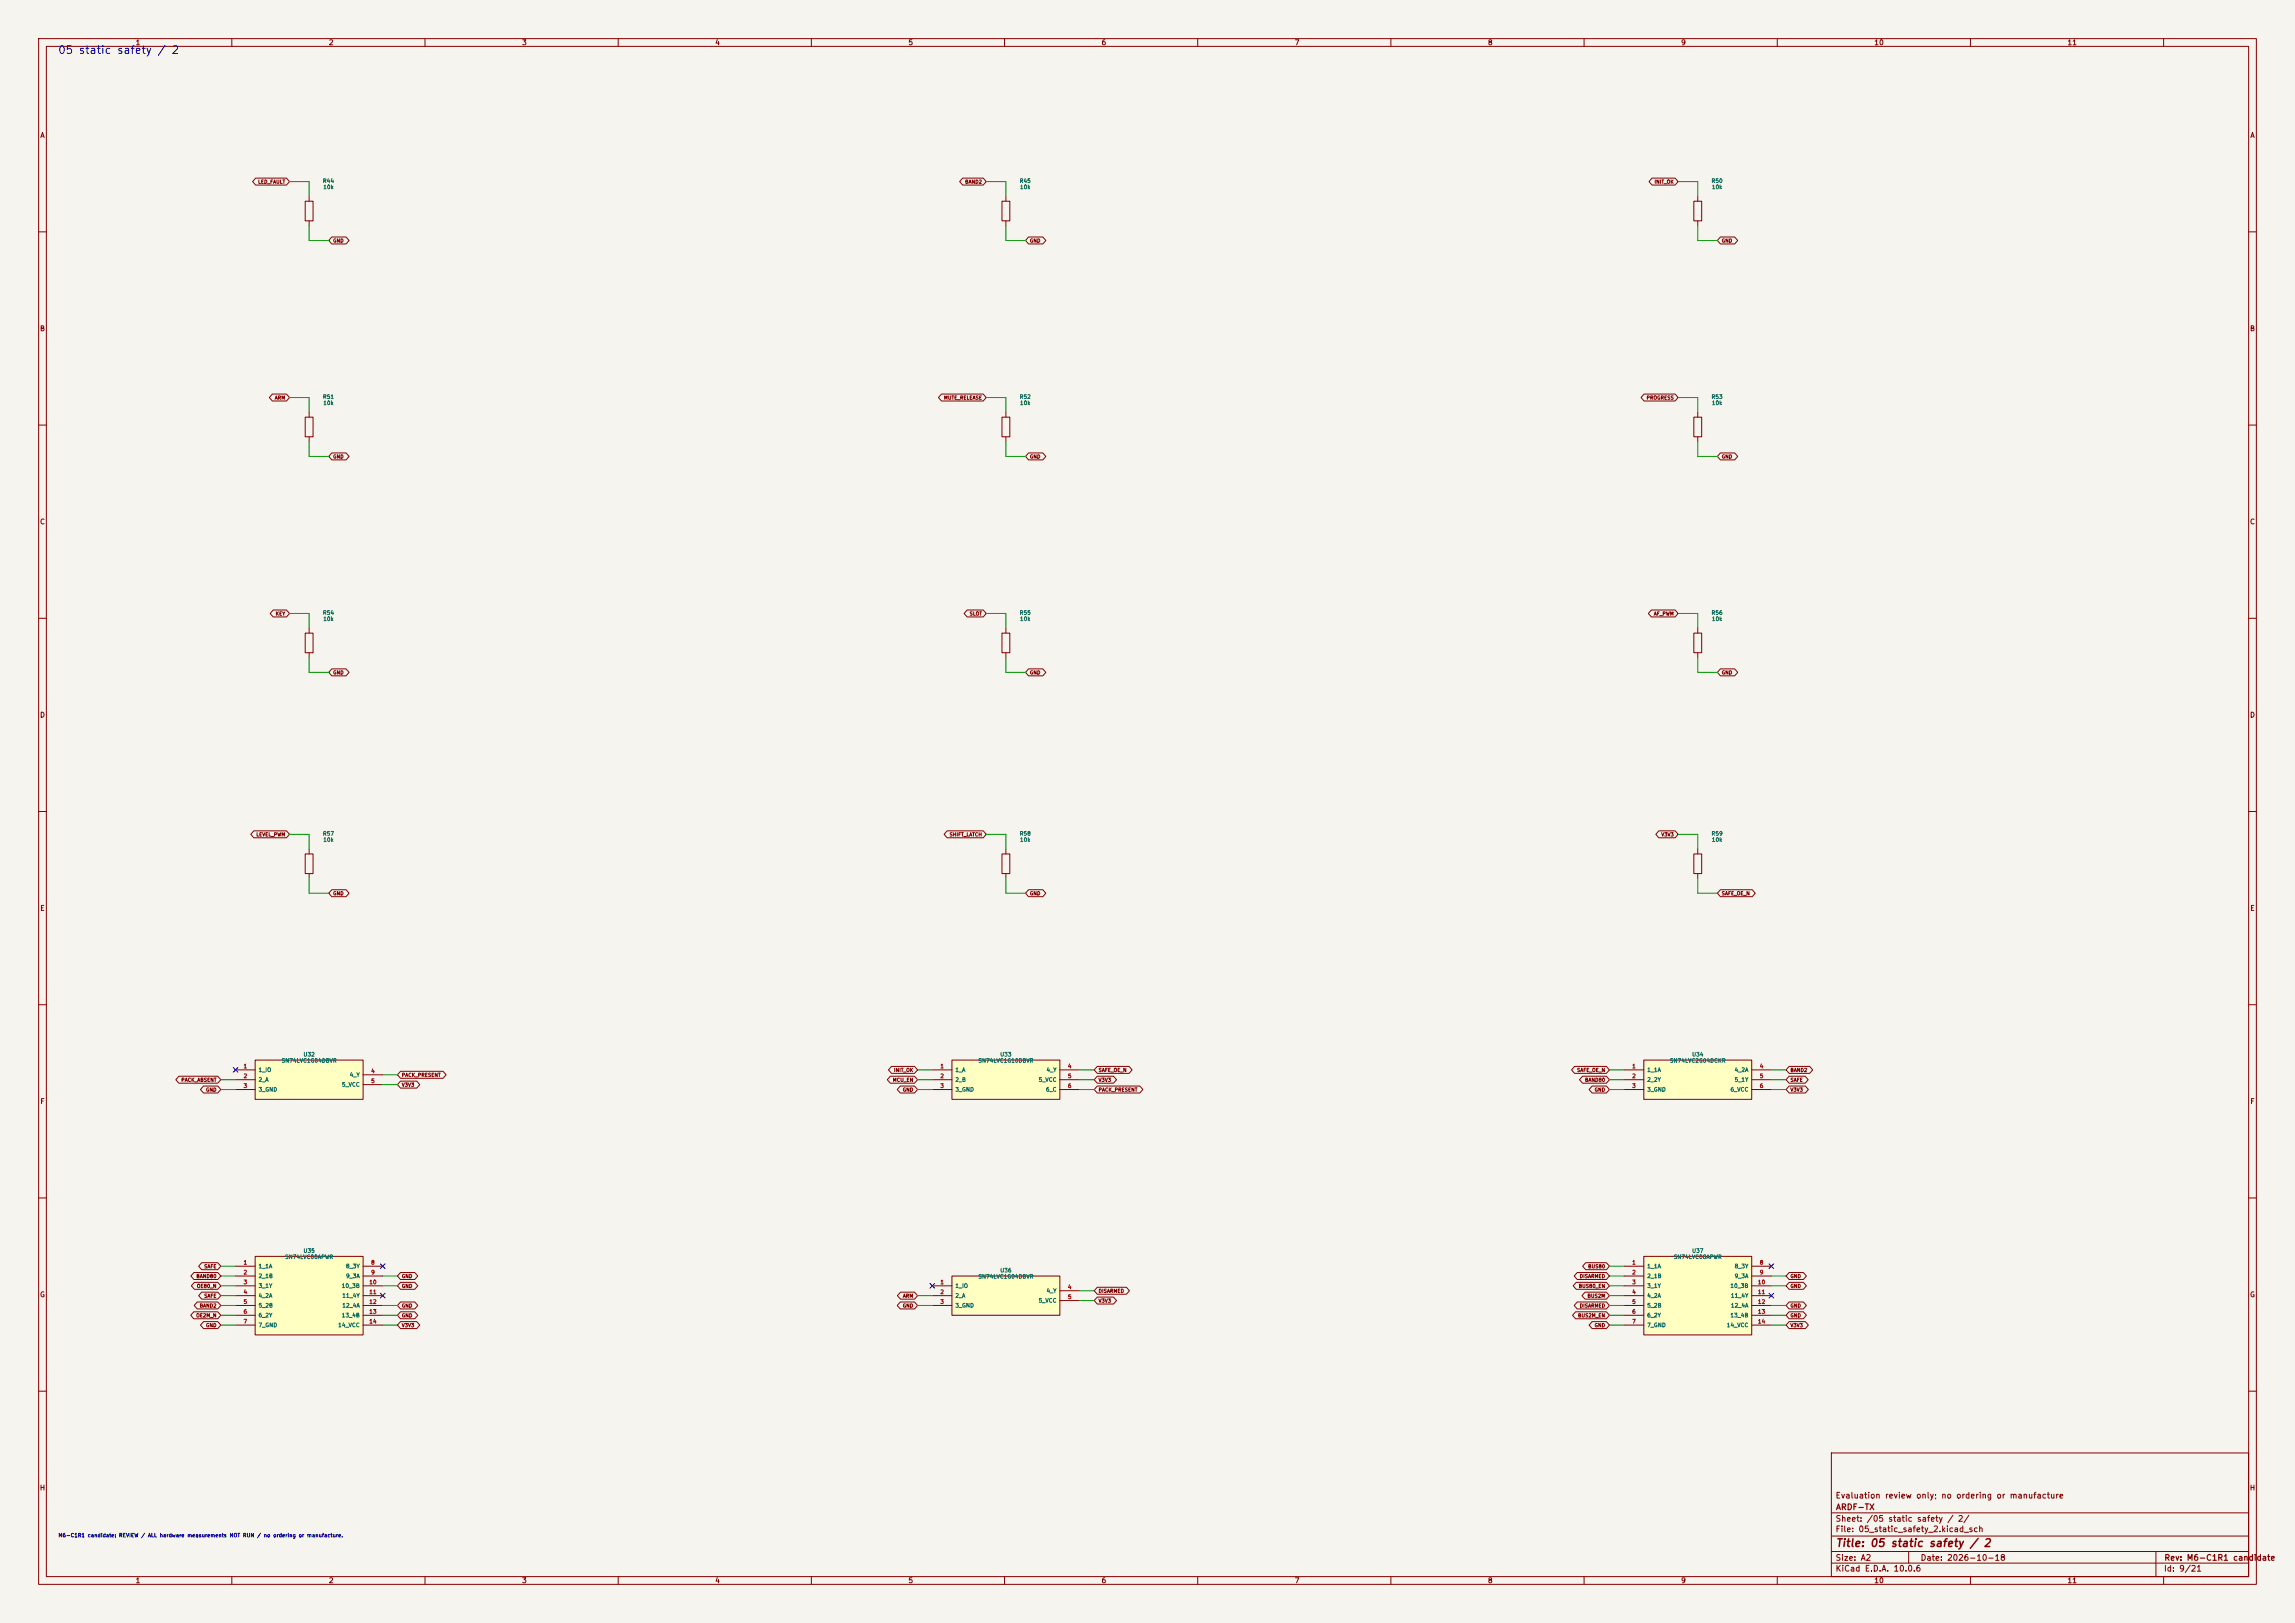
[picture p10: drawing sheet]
<svg xmlns="http://www.w3.org/2000/svg" width="594mm" height="420mm" viewBox="0 0 594 420" stroke-linecap="round" stroke-linejoin="round" font-family="sans-serif">
<defs><g id="words">
<text font-size="2" fill="#0000c2" x="14.9" y="14.4">05 static safety / 2</text>
<text font-size="2" fill="#840000" x="475" y="400.8">Title: 05 static safety / 2</text>
<g font-size="1.5" fill="#840000">
<text x="475" y="388.1">Evaluation review only; no ordering or manufacture</text>
<text x="475" y="394.1">Sheet: /05 static safety / 2/</text>
<text x="475.1" y="391.1">ARDF-TX</text>
<text x="475" y="396.8">File: 05_static_safety_2.kicad_sch</text>
<text x="475" y="407">KiCad E.D.A. 10.0.6</text>
<text x="475" y="404.2">Size: A2</text>
<text x="497" y="404.2">Date: 2026-10-18</text>
<text x="560" y="407">Id: 9/21</text>
<text x="560.1" y="404.2">Rev: M6-C1R1 candidate</text>
</g>
<g font-size="1.3" fill="#840000">
<text x="35" y="12">1</text>
<text x="85" y="12">2</text>
<text x="135" y="12">3</text>
<text x="185" y="12">4</text>
<text x="235" y="12">5</text>
<text x="285" y="12">6</text>
<text x="335" y="12">7</text>
<text x="385" y="12">8</text>
<text x="435" y="12">9</text>
<text x="485" y="12">10</text>
<text x="535" y="12">11</text>
<text x="10.3" y="36">A</text>
<text x="582.3" y="36">A</text>
<text x="10.2" y="86">B</text>
<text x="582.2" y="86">B</text>
<text x="10.2" y="136">C</text>
<text x="582.2" y="136">C</text>
<text x="10.2" y="186">D</text>
<text x="582.2" y="186">D</text>
<text x="10.3" y="236">E</text>
<text x="582.3" y="236">E</text>
<text x="10.3" y="286">F</text>
<text x="582.3" y="286">F</text>
<text x="10.2" y="336">G</text>
<text x="582.2" y="336">G</text>
<text x="10.2" y="386">H</text>
<text x="582.2" y="386">H</text>
<text x="35" y="410">1</text>
<text x="85" y="410">2</text>
<text x="135" y="410">3</text>
<text x="185" y="410">4</text>
<text x="235" y="410">5</text>
<text x="285" y="410">6</text>
<text x="335" y="410">7</text>
<text x="385" y="410">8</text>
<text x="435" y="410">9</text>
<text x="485" y="410">10</text>
<text x="535" y="410">11</text>
</g>
<g font-size="1" fill="#006464">
<text x="83.5" y="47.6">R44</text>
<text x="263.8" y="47.6">R45</text>
<text x="442.9" y="47.6">R50</text>
<text x="83.6" y="49.2">10k</text>
<text x="263.9" y="49.2">10k</text>
<text x="443" y="49.2">10k</text>
<text x="83.5" y="103.4">R51</text>
<text x="83.6" y="105">10k</text>
<text x="263.8" y="103.4">R52</text>
<text x="263.9" y="105">10k</text>
<text x="442.9" y="103.4">R53</text>
<text x="443" y="105">10k</text>
<text x="83.5" y="159.3">R54</text>
<text x="83.6" y="160.9">10k</text>
<text x="263.8" y="159.3">R55</text>
<text x="263.9" y="160.9">10k</text>
<text x="442.9" y="159.3">R56</text>
<text x="443" y="160.9">10k</text>
<text x="83.5" y="216.5">R57</text>
<text x="83.6" y="218.1">10k</text>
<text x="263.8" y="216.5">R58</text>
<text x="263.9" y="218.1">10k</text>
<text x="442.9" y="216.5">R59</text>
<text x="443" y="218.1">10k</text>
<text x="72.8" y="275.2">SN74LVC1G04DBVR</text>
<text x="78.4" y="273.6">U32</text>
<text x="253.1" y="275.2">SN74LVC1G10DBVR</text>
<text x="258.8" y="273.6">U33</text>
<text x="432.1" y="275.2">SN74LVC2G04DCKR</text>
<text x="437.8" y="273.6">U34</text>
<text x="66.8" y="277.6">1_IO</text>
<text x="66.8" y="280.2">2_A</text>
<text x="88.4" y="281.4">5_VCC</text>
<text x="90.4" y="278.9">4_Y</text>
<text x="247.1" y="277.6">1_A</text>
<text x="247.1" y="280.2">2_B</text>
<text x="268.7" y="280.2">5_VCC</text>
<text x="270.7" y="277.6">4_Y</text>
<text x="426.2" y="277.6">1_1A</text>
<text x="426.2" y="280.2">2_2Y</text>
<text x="448.8" y="277.6">4_2A</text>
<text x="448.8" y="280.2">5_1Y</text>
<text x="66.8" y="282.7">3_GND</text>
<text x="247.1" y="282.7">3_GND</text>
<text x="270.6" y="282.7">6_C</text>
<text x="426.2" y="282.7">3_GND</text>
<text x="447.8" y="282.7">6_VCC</text>
<text x="66.8" y="328.4">1_1A</text>
<text x="73.7" y="326">SN74LVC00APWR</text>
<text x="78.4" y="324.4">U35</text>
<text x="89.4" y="328.4">8_3Y</text>
<text x="258.8" y="329.5">U36</text>
<text x="426.2" y="328.4">1_1A</text>
<text x="433.1" y="326">SN74LVC08APWR</text>
<text x="437.8" y="324.4">U37</text>
<text x="448.8" y="328.4">8_3Y</text>
<text x="66.8" y="331">2_1B</text>
<text x="66.8" y="333.5">3_1Y</text>
<text x="88.3" y="333.5">10_3B</text>
<text x="89.4" y="331">9_3A</text>
<text x="247.1" y="333.5">1_IO</text>
<text x="253.1" y="331.1">SN74LVC1G04DBVR</text>
<text x="270.7" y="334.8">4_Y</text>
<text x="426.2" y="331">2_1B</text>
<text x="426.2" y="333.5">3_1Y</text>
<text x="447.7" y="333.5">10_3B</text>
<text x="448.8" y="331">9_3A</text>
<text x="66.8" y="336">4_2A</text>
<text x="66.8" y="338.6">5_2B</text>
<text x="66.8" y="341.1">6_2Y</text>
<text x="88.3" y="341.1">13_4B</text>
<text x="88.5" y="336">11_4Y</text>
<text x="88.5" y="338.6">12_4A</text>
<text x="247.1" y="336">2_A</text>
<text x="247.1" y="338.6">3_GND</text>
<text x="268.7" y="337.3">5_VCC</text>
<text x="426.2" y="336">4_2A</text>
<text x="426.2" y="338.6">5_2B</text>
<text x="426.2" y="341.1">6_2Y</text>
<text x="447.7" y="341.1">13_4B</text>
<text x="447.9" y="336">11_4Y</text>
<text x="447.9" y="338.6">12_4A</text>
<text x="66.8" y="343.7">7_GND</text>
<text x="87.4" y="343.7">14_VCC</text>
<text x="426.2" y="343.7">7_GND</text>
<text x="446.8" y="343.7">14_VCC</text>
</g>
<g font-size="1" fill="#a90000">
<text x="62.9" y="276.7">1</text>
<text x="62.9" y="279.2">2</text>
<text x="62.9" y="281.8">3</text>
<text x="95.9" y="277.9">4</text>
<text x="95.9" y="280.5">5</text>
<text x="243.3" y="276.7">1</text>
<text x="243.3" y="279.2">2</text>
<text x="243.3" y="281.8">3</text>
<text x="276.3" y="276.7">4</text>
<text x="276.3" y="279.2">5</text>
<text x="276.3" y="281.8">6</text>
<text x="422.3" y="276.7">1</text>
<text x="422.3" y="279.2">2</text>
<text x="422.3" y="281.8">3</text>
<text x="455.3" y="276.7">4</text>
<text x="455.3" y="279.2">5</text>
<text x="455.3" y="281.8">6</text>
<text x="62.9" y="327.5">1</text>
<text x="95.9" y="327.5">8</text>
<text x="422.3" y="327.5">1</text>
<text x="455.3" y="327.5">8</text>
<text x="62.9" y="330">2</text>
<text x="62.9" y="332.6">3</text>
<text x="62.9" y="335.1">4</text>
<text x="95.5" y="332.6">10</text>
<text x="95.5" y="335.1">11</text>
<text x="95.9" y="330">9</text>
<text x="243.3" y="332.6">1</text>
<text x="243.3" y="335.1">2</text>
<text x="276.3" y="333.8">4</text>
<text x="422.3" y="330">2</text>
<text x="422.3" y="332.6">3</text>
<text x="422.3" y="335.1">4</text>
<text x="454.9" y="332.6">10</text>
<text x="454.9" y="335.1">11</text>
<text x="455.3" y="330">9</text>
<text x="62.9" y="337.6">5</text>
<text x="62.9" y="340.2">6</text>
<text x="95.5" y="337.6">12</text>
<text x="95.5" y="340.2">13</text>
<text x="243.3" y="337.6">3</text>
<text x="276.3" y="336.4">5</text>
<text x="422.3" y="337.6">5</text>
<text x="422.3" y="340.2">6</text>
<text x="454.9" y="337.6">12</text>
<text x="454.9" y="340.2">13</text>
<text x="62.9" y="342.7">7</text>
<text x="95.5" y="342.7">14</text>
<text x="422.3" y="342.7">7</text>
<text x="454.9" y="342.7">14</text>
</g>
<text font-size="1" fill="#0000c2" x="15" y="398">M6-C1R1 candidate: REVIEW / ALL hardware measurements NOT RUN / no ordering or manufacture.</text>
<g font-size=".9" fill="#840000">
<text x="66.7" y="47.7">LED_FAULT</text>
<text x="249.7" y="47.7">BAND2</text>
<text x="428.1" y="47.7">INIT_OK</text>
<text x="86.1" y="63">GND</text>
<text x="266.5" y="63">GND</text>
<text x="445.5" y="63">GND</text>
<text x="71" y="103.6">ARM</text>
<text x="244.2" y="103.6">MUTE_RELEASE</text>
<text x="426.1" y="103.6">PROGRESS</text>
<text x="86.1" y="118.9">GND</text>
<text x="266.5" y="118.9">GND</text>
<text x="445.5" y="118.9">GND</text>
<text x="71.2" y="159.5">KEY</text>
<text x="250.9" y="159.5">SLOT</text>
<text x="428" y="159.5">AF_PWM</text>
<text x="86.1" y="174.7">GND</text>
<text x="266.5" y="174.7">GND</text>
<text x="445.5" y="174.7">GND</text>
<text x="66.2" y="216.6">LEVEL_PWM</text>
<text x="245.7" y="216.6">SHIFT_LATCH</text>
<text x="429.9" y="216.6">V3V3</text>
<text x="86.1" y="231.9">GND</text>
<text x="266.5" y="231.9">GND</text>
<text x="445.5" y="231.9">SAFE_OE_N</text>
<text x="46.8" y="280.1">PACK_ABSENT</text>
<text x="103.9" y="281.4">V3V3</text>
<text x="103.9" y="278.9">PACK_PRESENT</text>
<text x="231" y="280.1">MCU_EN</text>
<text x="231.3" y="277.6">INIT_OK</text>
<text x="284.2" y="277.6">SAFE_OE_N</text>
<text x="284.2" y="280.1">V3V3</text>
<text x="408.1" y="277.6">SAFE_OE_N</text>
<text x="410.1" y="280.1">BAND80</text>
<text x="463.3" y="280.1">SAFE</text>
<text x="463.3" y="277.6">BAND2</text>
<text x="53.2" y="282.7">GND</text>
<text x="233.5" y="282.7">GND</text>
<text x="284.2" y="282.7">PACK_PRESENT</text>
<text x="412.6" y="282.7">GND</text>
<text x="463.3" y="282.7">V3V3</text>
<text x="52.7" y="328.4">SAFE</text>
<text x="410.9" y="328.4">BUS80</text>
<text x="50.7" y="330.9">BAND80</text>
<text x="50.8" y="333.5">OE80_N</text>
<text x="103.9" y="333.5">GND</text>
<text x="103.9" y="330.9">GND</text>
<text x="284.2" y="334.8">DISARMED</text>
<text x="408.5" y="333.5">BUS80_EN</text>
<text x="408.8" y="330.9">DISARMED</text>
<text x="463.3" y="333.5">GND</text>
<text x="463.3" y="330.9">GND</text>
<text x="50.7" y="341.1">OE2M_N</text>
<text x="51.6" y="338.6">BAND2</text>
<text x="52.7" y="336">SAFE</text>
<text x="103.9" y="341.1">GND</text>
<text x="103.9" y="338.6">GND</text>
<text x="233.5" y="338.6">GND</text>
<text x="233.6" y="336">ARM</text>
<text x="284.2" y="337.3">V3V3</text>
<text x="408.3" y="341.1">BUS2M_EN</text>
<text x="408.8" y="338.6">DISARMED</text>
<text x="410.8" y="336">BUS2M</text>
<text x="463.3" y="341.1">GND</text>
<text x="463.3" y="338.6">GND</text>
<text x="53.2" y="343.6">GND</text>
<text x="103.9" y="343.6">V3V3</text>
<text x="412.6" y="343.6">GND</text>
<text x="463.3" y="343.6">V3V3</text>
</g>
</g></defs>
<path d="M0 0h594v420h-594z" fill="#f5f4ef" stroke="#f5f4ef" stroke-width=".26"/>
<g fill="none" stroke="#840000" stroke-width=".26">
<path d="M10 10h574v400h-574zM12 12h570v396h-570zM60 10v2M110 10v2M160 10v2M210 10v2M260 10v2M310 10v2M360 10v2M410 10v2M460 10v2M510 10v2"/>
<path d="M560 10v2M438.4 52.1h2v5.1h-2zM439.4 50.8v1.3M439.4 57.2v1.2M10 60h2M582 60h2M10 110h2M259.3 108h2.1v5h-2.1zM260.3 106.7v1.3M260.3 113v1.3M582 110h2M10 160h2"/>
<path d="M259.3 163.8h2.1v5.1h-2.1zM260.3 162.6v1.2M260.3 168.9v1.3M582 160h2M10 210h2M80 219.7v1.3M582 210h2M79 221h2v5.1h-2zM80 226.1v1.2M10 260h2M582 260h2M10 310h2"/>
<path d="M582 310h2M10 360h2M474 376h108v32h-108zM582 360h2M474 397.5h108M474 391.5h108M60 408v2M110 408v2M160 408v2M210 408v2M260 408v2M310 408v2"/>
<path d="M360 408v2M410 408v2M460 408v2M474 404.5h108M474 401.5h108M494 401.5v3M510 408v2M558 401.5v6.5M560 408v2"/>
</g>
<path d="M425.4 274.3h28v10.2h-28z" fill="#ffffc2"/>
<path d="M420.4 276.9h5M420.4 279.4h5M425.4 274.3h28v10.2h-28zM453.4 276.9h5.1M453.4 279.4h5.1M420.4 281.9h5M453.4 281.9h5.1" fill="none" stroke="#840000" stroke-width=".26"/>
<path d="M425.4 325.1h28v20.3h-28z" fill="#ffffc2"/>
<g fill="none" stroke="#840000" stroke-width=".26">
<path d="M259.3 52.1h2.1v5.1h-2.1zM260.3 50.8v1.3M260.3 57.2v1.2M438.4 108h2v5h-2zM439.4 106.7v1.3M439.4 113v1.3M439.4 219.7v1.3M438.4 221h2v5.1h-2zM439.4 226.1v1.2M420.4 327.7h5M420.4 330.2h5M420.4 332.7h5"/>
<path d="M420.4 335.3h5M420.4 337.8h5M425.4 325.1h28v20.3h-28zM453.4 327.7h5.1M453.4 330.2h5.1M453.4 332.7h5.1M453.4 335.3h5.1M453.4 337.8h5.1M420.4 340.4h5M420.4 342.9h5M453.4 340.4h5.1M453.4 342.9h5.1"/>
</g>
<path d="M246.4 330.2h27.9v10.2h-27.9z" fill="#ffffc2"/>
<path d="M79 163.8h2v5.1h-2zM80 162.6v1.2M80 168.9v1.3M241.3 332.7h5.1M241.3 335.3h5.1M241.3 337.8h5.1M246.4 330.2h27.9v10.2h-27.9zM274.3 334h5.1M274.3 336.6h5.1" fill="none" stroke="#840000" stroke-width=".26"/>
<path d="M246.4 274.3h27.9v10.2h-27.9z" fill="#ffffc2"/>
<path d="M241.3 276.9h5.1M241.3 279.4h5.1M246.4 274.3h27.9v10.2h-27.9zM274.3 276.9h5.1M274.3 279.4h5.1M241.3 281.9h5.1M274.3 281.9h5.1" fill="none" stroke="#840000" stroke-width=".26"/>
<path d="M66 274.3h28v10.2h-28z" fill="#ffffc2"/>
<g fill="none" stroke="#840000" stroke-width=".26">
<path d="M79 52.1h2v5.1h-2zM80 50.8v1.3M80 57.2v1.2M79 108h2v5h-2zM80 106.7v1.3M80 113v1.3M260.3 219.7v1.3M259.3 221h2.1v5.1h-2.1zM260.3 226.1v1.2M61 276.9h5M61 279.4h5M66 274.3h28v10.2h-28z"/>
<path d="M94 278.1h5.1M61 281.9h5M94 280.7h5.1"/>
</g>
<path d="M66 325.1h28v20.3h-28z" fill="#ffffc2"/>
<g fill="none" stroke="#840000" stroke-width=".26">
<path d="M66.2 46.1h7.9l.8 .9-.8 .9h-7.9l-.8-.9zM249.2 46.1h5.3l.8 .9-.8 .9h-5.3l-.8-.9zM427.6 46.1h6l.7 .9-.7 .9h-6l-.8-.9zM85.9 61.3h3.7l.8 .9-.8 .9h-3.7l-.8-.9zM266.2 61.3h3.7l.8 .9-.8 .9h-3.7l-.8-.9zM445.3 61.3h3.7l.8 .9-.8 .9h-3.7l-.8-.9zM70.5 102h3.6l.8 .9-.8 .9h-3.6l-.8-.9zM85.9 117.2h3.7l.8 .9-.8 .9h-3.7l-.8-.9zM243.7 102h10.8l.8 .9-.8 .9h-10.8l-.8-.9zM266.2 117.2h3.7l.8 .9-.8 .9h-3.7l-.8-.9zM425.5 102h8.1l.7 .9-.7 .9h-8.1l-.8-.9zM445.3 117.2h3.7l.8 .9-.8 .9h-3.7l-.8-.9z"/>
<path d="M70.7 157.8h3.4l.8 1-.8 .9h-3.4l-.8-.9zM250.3 157.8h4.2l.8 1-.8 .9h-4.2l-.8-.9zM427.4 157.8h6.2l.7 1-.7 .9h-6.2l-.8-.9zM85.9 173.1h3.7l.8 .9-.8 .9h-3.7l-.8-.9zM266.2 173.1h3.7l.8 .9-.8 .9h-3.7l-.8-.9zM438.4 163.8h2v5.1h-2zM439.4 162.6v1.2M439.4 168.9v1.3M445.3 173.1h3.7l.8 .9-.8 .9h-3.7l-.8-.9zM65.7 215h8.4l.8 .9-.8 .9h-8.4l-.8-.9zM245.1 215h9.4l.8 .9-.8 .9h-9.4l-.8-.9zM429.4 215h4.2l.7 .9-.7 .9h-4.2l-.8-.9z"/>
<path d="M85.9 230.2h3.7l.8 .9-.8 .9h-3.7l-.8-.9zM266.2 230.2h3.7l.8 .9-.8 .9h-3.7l-.8-.9zM445.3 230.2h8.2l.8 .9-.8 .9h-8.2l-.8-.9zM46.3 278.5h10.1l.7 .9-.7 .9h-10.1l-.8-.9zM103.7 279.8h4.2l.7 .9-.7 .9h-4.2l-.8-.9zM103.7 277.2h11l.8 .9-.8 .9h-11l-.8-.9zM230.4 278.5h6.3l.8 .9-.8 .9h-6.3l-.7-.9zM230.7 276h6l.8 .9-.8 .9h-6l-.7-.9zM284 276h8.2l.8 .9-.8 .9h-8.2l-.8-.9zM284 278.5h4.2l.8 .9-.8 .9h-4.2l-.8-.9zM407.5 276h8.3l.8 .9-.8 .9h-8.3l-.7-.9zM409.6 278.5h6.2l.8 .9-.8 .9h-6.2l-.8-.9z"/>
<path d="M463.1 278.5h4.1l.8 .9-.8 .9h-4.1l-.8-.9zM463.1 276h5.3l.8 .9-.8 .9h-5.3l-.8-.9zM52.7 281h3.7l.7 .9-.7 .9h-3.7l-.8-.9zM233 281h3.7l.8 .9-.8 .9h-3.7l-.8-.9zM284 281h11l.8 .9-.8 .9h-11l-.8-.9zM412.1 281h3.7l.8 .9-.8 .9h-3.7l-.8-.9zM463.1 281h4.2l.8 .9-.8 .9h-4.2l-.8-.9zM50.1 339.5h6.3l.7 .9-.7 .9h-6.3l-.7-.9zM50.2 329.3h6.2l.7 .9-.7 .9h-6.2l-.8-.9zM50.3 331.8h6.1l.7 .9-.7 .9h-6.1l-.8-.9zM51 336.9h5.4l.7 .9-.7 .9h-5.4l-.7-.9zM52.2 334.4h4.2l.7 .9-.7 .9h-4.2l-.8-.9z"/>
<path d="M52.2 326.8h4.2l.7 .9-.7 .9h-4.2l-.8-.9zM61 327.7h5M61 330.2h5M61 332.7h5M61 335.3h5M61 337.8h5M66 325.1h28v20.3h-28zM94 327.7h5.1M94 330.2h5.1M94 332.7h5.1M94 335.3h5.1M94 337.8h5.1"/>
<path d="M103.7 339.5h3.6l.8 .9-.8 .9h-3.6l-.8-.9zM103.7 336.9h3.6l.8 .9-.8 .9h-3.6l-.8-.9zM103.7 331.8h3.6l.8 .9-.8 .9h-3.6l-.8-.9zM103.7 329.3h3.6l.8 .9-.8 .9h-3.6l-.8-.9zM233 336.9h3.7l.8 .9-.8 .9h-3.7l-.8-.9zM233.1 334.4h3.6l.8 .9-.8 .9h-3.6l-.8-.9zM284 333.1h7.5l.8 .9-.8 .9h-7.5l-.8-.9zM284 335.6h4.2l.8 1-.8 .9h-4.2l-.8-.9zM407.8 339.5h8l.8 .9-.8 .9h-8l-.8-.9zM408 331.8h7.8l.8 .9-.8 .9h-7.8l-.8-.9zM408.2 336.9h7.6l.8 .9-.8 .9h-7.6l-.8-.9zM408.2 329.3h7.6l.8 .9-.8 .9h-7.6l-.8-.9z"/>
<path d="M410.2 334.4h5.6l.8 .9-.8 .9h-5.6l-.7-.9zM410.4 326.8h5.4l.8 .9-.8 .9h-5.4l-.8-.9zM463.1 339.5h3.7l.7 .9-.7 .9h-3.7l-.8-.9zM463.1 336.9h3.7l.7 .9-.7 .9h-3.7l-.8-.9zM463.1 331.8h3.7l.7 .9-.7 .9h-3.7l-.8-.9zM463.1 329.3h3.7l.7 .9-.7 .9h-3.7l-.8-.9zM52.7 342h3.7l.7 .9-.7 .9h-3.7l-.8-.9zM61 340.4h5M61 342.9h5M94 340.4h5.1M94 342.9h5.1M103.7 342h4.2l.7 .9-.7 .9h-4.2l-.8-.9z"/>
<path d="M412.1 342h3.7l.8 .9-.8 .9h-3.7l-.8-.9zM463.1 342h4.2l.8 .9-.8 .9h-4.2l-.8-.9z"/>
</g>
<g fill="none" stroke="#009600" stroke-width=".26">
<path d="M74.9 47h5.1v3.8M80 58.4v3.8h5.1M255.3 47h5v3.8M260.3 58.4v3.8h5.1M434.3 47h5.1v3.8M439.4 58.4v3.8h5.1M74.9 102.9h5.1v3.8M80 114.3v3.8h5.1M255.3 102.9h5v3.8M260.3 114.3v3.8h5.1M434.3 102.9h5.1v3.8M439.4 114.3v3.8h5.1"/>
<path d="M74.9 158.8h5.1v3.8M255.3 158.8h5v3.8M434.3 158.8h5.1v3.8M80 170.2v3.8h5.1M260.3 170.2v3.8h5.1M439.4 170.2v3.8h5.1M74.9 215.9h5.1v3.8M255.3 215.9h5v3.8M434.3 215.9h5.1v3.8M80 227.3v3.8h5.1M260.3 227.3v3.8h5.1M439.4 227.3v3.8h5.1"/>
<path d="M57.1 279.4h3.9M99.1 278.1h3.8M237.5 279.4h3.8M237.5 276.9h3.8M279.4 279.4h3.8M279.4 276.9h3.8M416.6 279.4h3.8M416.6 276.9h3.8M458.5 279.4h3.8M458.5 276.9h3.8M57.1 281.9h3.9M99.1 280.7h3.8"/>
<path d="M237.5 281.9h3.8M279.4 281.9h3.8M416.6 281.9h3.8M458.5 281.9h3.8M57.1 337.8h3.9M57.1 332.7h3.9M57.1 330.2h3.9M57.1 327.7h3.9M57.1 335.3h3.9M99.1 337.8h3.8M99.1 332.7h3.8M99.1 330.2h3.8"/>
<path d="M237.5 337.8h3.8M237.5 335.3h3.8M279.4 334h3.8M279.4 336.6h3.8M416.6 337.8h3.8M416.6 332.7h3.8M416.6 330.2h3.8M416.6 327.7h3.8M416.6 335.3h3.8M458.5 337.8h3.8M458.5 332.7h3.8M458.5 330.2h3.8"/>
<path d="M57.1 340.4h3.9M57.1 342.9h3.9M99.1 340.4h3.8M99.1 342.9h3.8M416.6 340.4h3.8M416.6 342.9h3.8M458.5 340.4h3.8M458.5 342.9h3.8"/>
</g>
<path d="M60.4 276.3l1.2 1.2M61.6 276.3l-1.2 1.2M98.5 327.1l1.2 1.2M98.5 334.7l1.2 1.2M99.7 327.1l-1.2 1.2M99.7 334.7l-1.2 1.2M240.7 332.1l1.2 1.2M241.9 332.1l-1.2 1.2M457.9 327.1l1.2 1.2M457.9 334.7l1.2 1.2M459.1 327.1l-1.2 1.2M459.1 334.7l-1.2 1.2" fill="none" stroke="#000084" stroke-width=".26"/>
<use href="#words"/>
</svg>
